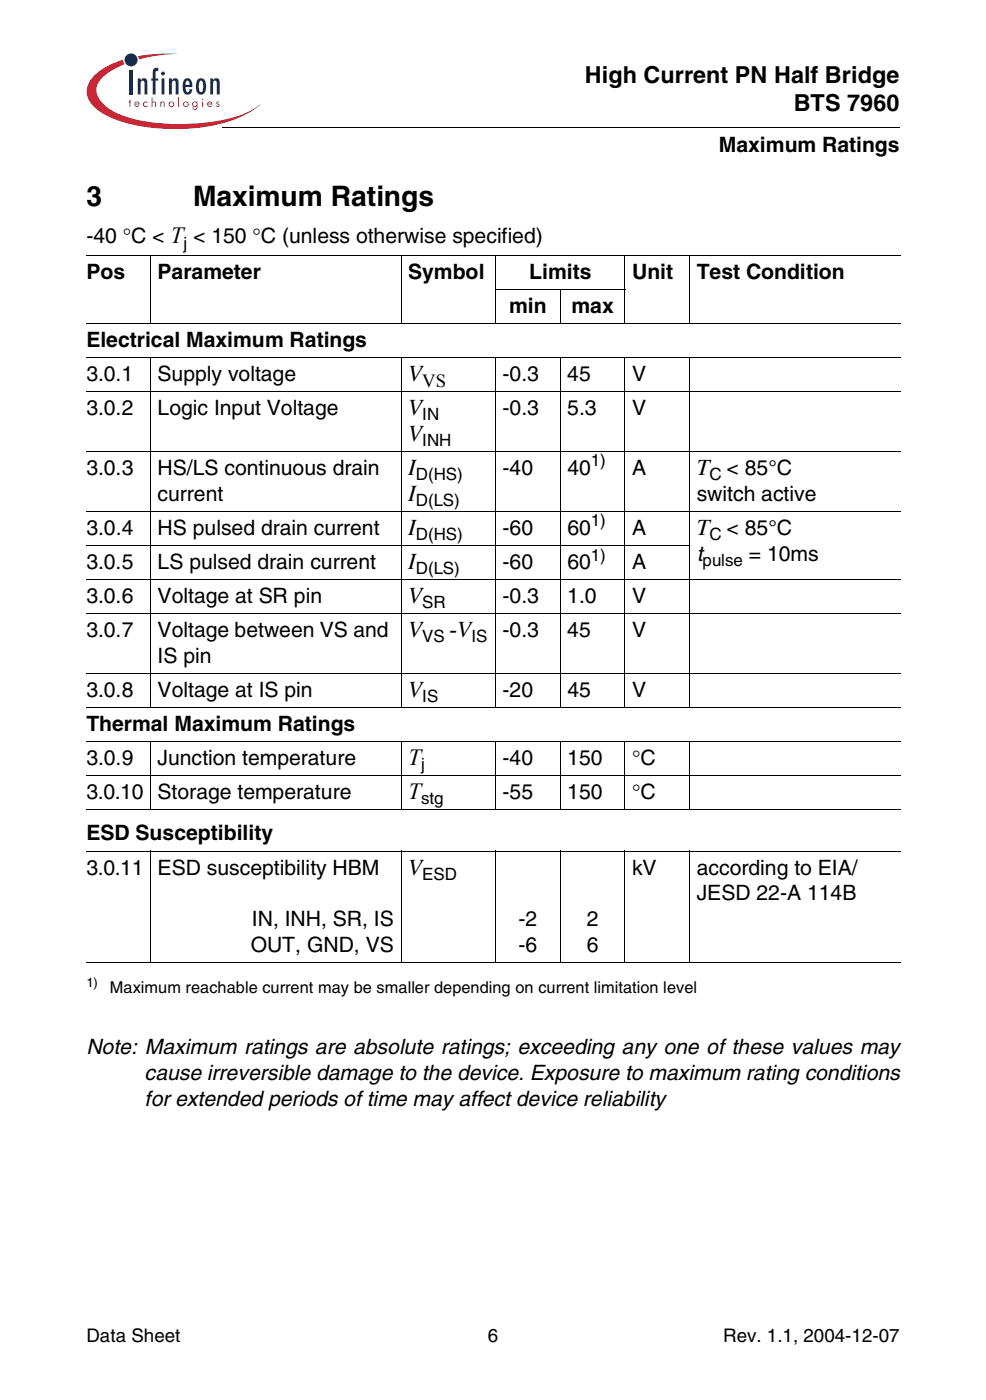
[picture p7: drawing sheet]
<svg xmlns="http://www.w3.org/2000/svg" width="207mm" height="294mm" viewBox="0 0 207 294" stroke-linecap="round" stroke-linejoin="round" font-family="sans-serif">
<defs><g id="words">
<g font-size="5.9">
<text x="18.1" y="43.3">3</text>
<text x="40.5" y="43.3">Maximum Ratings</text>
</g>
<g font-size="4.9">
<text x="122.8" y="17.4">High Current PN Half Bridge</text>
<text x="166.7" y="23.3">BTS 7960</text>
<text x="85.7" y="80">V</text>
<text x="85.7" y="87.2">V</text>
<text x="85.7" y="92.7">V</text>
<text x="85.7" y="99.8">I</text>
<text x="146.3" y="99.8">T</text>
<text x="85.7" y="105.3">I</text>
<text x="85.7" y="112.4">I</text>
<text x="146.3" y="112.4">T</text>
<text x="85.7" y="119.6">I</text>
<text x="85.7" y="126.7">V</text>
<text x="85.7" y="133.9">V</text>
<text x="94.4" y="133.9">-V</text>
<text x="85.7" y="146.5">V</text>
<text x="85.7" y="160.8">T</text>
<text x="85.7" y="168">T</text>
<text x="85.7" y="183.8">V</text>
</g>
<g font-size="4.4">
<text x="150.9" y="31.9">Maximum Ratings</text>
<text x="18.1" y="51.2">-40 °C &lt; T &lt; 150 °C (unless otherwise specified)</text>
<text x="18.1" y="58.6">Pos</text>
<text x="33.1" y="58.6">Parameter</text>
<text x="85.7" y="58.6">Symbol</text>
<text x="111.1" y="58.6">Limits</text>
<text x="132.8" y="58.6">Unit</text>
<text x="146.3" y="58.6">Test Condition</text>
<text x="106.9" y="65.7">min</text>
<text x="120" y="65.7">max</text>
<text x="18.1" y="72.9">Electrical Maximum Ratings</text>
<text x="18.1" y="80">3.0.1</text>
<text x="33.1" y="80">Supply voltage</text>
<text x="105.6" y="80">-0.3</text>
<text x="119.1" y="80">45</text>
<text x="132.7" y="80">V</text>
<text x="18.1" y="87.2">3.0.2</text>
<text x="33.1" y="87.2">Logic Input Voltage</text>
<text x="105.6" y="87.2">-0.3</text>
<text x="119.1" y="87.2">5.3</text>
<text x="132.7" y="87.2">V</text>
<text x="18.1" y="99.8">3.0.3</text>
<text x="33.1" y="99.8">HS/LS continuous drain</text>
<text x="105.6" y="99.8">-40</text>
<text x="119.2" y="99.8">40</text>
<text x="132.7" y="99.8">A</text>
<text x="152.6" y="99.8">&lt; 85°C</text>
<text x="33.1" y="105.3">current</text>
<text x="146.3" y="105.3">switch active</text>
<text x="18.1" y="112.4">3.0.4</text>
<text x="33.1" y="112.4">HS pulsed drain current</text>
<text x="105.6" y="112.4">-60</text>
<text x="119.2" y="112.4">60</text>
<text x="132.7" y="112.4">A</text>
<text x="152.6" y="112.4">&lt; 85°C</text>
<text x="18.1" y="119.6">3.0.5</text>
<text x="33.1" y="119.6">LS pulsed drain current</text>
<text x="105.6" y="119.6">-60</text>
<text x="119.2" y="119.6">60</text>
<text x="132.7" y="119.6">A</text>
<text x="146.3" y="117.8">t</text>
<text x="157.3" y="117.8">= 10ms</text>
<text x="18.1" y="126.7">3.0.6</text>
<text x="33.1" y="126.7">Voltage at SR pin</text>
<text x="105.6" y="126.7">-0.3</text>
<text x="119.1" y="126.7">1.0</text>
<text x="132.7" y="126.7">V</text>
<text x="18.1" y="133.9">3.0.7</text>
<text x="33.1" y="133.9">Voltage between VS and</text>
<text x="105.6" y="133.9">-0.3</text>
<text x="119.1" y="133.9">45</text>
<text x="132.7" y="133.9">V</text>
<text x="33.1" y="139.3">IS pin</text>
<text x="18.1" y="146.5">3.0.8</text>
<text x="33.1" y="146.5">Voltage at IS pin</text>
<text x="105.6" y="146.5">-20</text>
<text x="119.2" y="146.5">45</text>
<text x="132.7" y="146.5">V</text>
<text x="18.1" y="153.7">Thermal Maximum Ratings</text>
<text x="18.1" y="160.8">3.0.9</text>
<text x="33.1" y="160.8">Junction temperature</text>
<text x="105.6" y="160.8">-40</text>
<text x="119.1" y="160.8">150</text>
<text x="132.7" y="160.8">°C</text>
<text x="18.1" y="168">3.0.10 Storage temperature</text>
<text x="105.6" y="168">-55</text>
<text x="119.1" y="168">150</text>
<text x="132.7" y="168">°C</text>
<text x="18.1" y="176.6">ESD Susceptibility</text>
<text x="18.1" y="183.8">3.0.11 ESD susceptibility HBM</text>
<text x="132.7" y="183.8">kV</text>
<text x="146.3" y="183.8">according to EIA/</text>
<text x="146.3" y="189.2">JESD 22-A 114B</text>
<text x="52.9" y="194.6">IN, INH, SR, IS</text>
<text x="108.9" y="194.6">-2</text>
<text x="123.2" y="194.6">2</text>
<text x="52.6" y="200.1">OUT, GND, VS</text>
<text x="108.9" y="200.1">-6</text>
<text x="123.2" y="200.1">6</text>
<text x="18.1" y="221.5">Note: Maximum ratings are absolute ratings; exceeding any one of these values may</text>
<text x="30.4" y="226.9">cause irreversible damage to the device. Exposure to maximum rating conditions</text>
<text x="30.4" y="232.4">for extended periods of time may affect device reliability</text>
</g>
<g font-size="3.9">
<text x="88.7" y="81.3">VS</text>
<text x="18.1" y="282.1">Data Sheet</text>
<text x="102.4" y="282.1">6</text>
<text x="151.9" y="282.1">Rev. 1.1, 2004-12-07</text>
</g>
<g font-size="3.6">
<text x="38.6" y="52.3">j</text>
<text x="88.7" y="88.3">IN</text>
<text x="88.7" y="93.8">INH</text>
<text x="87.3" y="100.9">D(HS)</text>
<text x="124.1" y="98">1)</text>
<text x="149" y="100.9">C</text>
<text x="87.3" y="106.4">D(LS)</text>
<text x="87.3" y="113.5">D(HS)</text>
<text x="124.1" y="110.6">1)</text>
<text x="149" y="113.5">C</text>
<text x="124.1" y="117.8">1)</text>
<text x="147.6" y="118.9">pulse</text>
<text x="87.3" y="120.7">D(LS)</text>
<text x="88.7" y="127.8">SR</text>
<text x="88.7" y="135">VS</text>
<text x="99" y="135">IS</text>
<text x="88.7" y="147.6">IS</text>
<text x="88.4" y="161.9">j</text>
<text x="88.4" y="169.1">stg</text>
<text x="88.7" y="184.9">ESD</text>
</g>
<text font-size="3.4" x="23.1" y="208.8">Maximum reachable current may be smaller depending on current limitation level</text>
<text font-size="2.8" x="18.1" y="207.4">1)</text>
</g></defs>
<g fill="#c82434">
<path d="M27.2 20.9h.2v.4h.2v.2h-.2v1h-.2v-1h-.1z"/>
<path d="M30.2 21.5l.6-.2 .2 .1v.3a.42 .42 0 0 0-.6-.1 .42 .42 0 0 0 0 .6 .42 .42 0 0 0 .6-.1v.3a.6 .6 0 0 1-.8-.1 .6 .6 0 0 1 0-.8z"/>
<path d="M31.8 20.5h.2v1l.4-.2 .3 .3 .1 .9h-.2l-.1-.8-.2-.2-.3 .2v.8h-.2z"/>
<path d="M33.7 21.3h.2v.2l.3-.2 .2 .1 .2 1.1h-.2v-.8l-.2-.2-.3 .2v.8h-.2z"/>
<path d="M37.4 20.5h.2v2h-.2z"/>
<path d="M45.5 21.5a.34 .34 0 0 1 .6 0h-.5l.1 .2a.4 .4 0 0 1 .4 .4 .4 .4 0 0 1-.3 .4 .4 .4 0 0 1-.5-.3l.6 .1-.1-.3a.4 .4 0 0 1-.3-.5z"/>
<path d="M29 11.8a36.8 36.8 0 0 1 8.7-.5 31.9 31.9 0 0 0-8.5 1.2z"/>
<path d="M19.9 15.8a14.7 14.7 0 0 1 6-3.3l.2 1a9.9 9.9 0 0 0-5.7 4.4 4 4 0 0 0 1.7 4.3 20.8 20.8 0 0 0 11.3 3.7 40 40 0 0 0 18.7-2.3l2.5-1.7a19.5 19.5 0 0 1-10.2 4.6 41.7 41.7 0 0 1-20.1-1.4 10 10 0 0 1-5.7-4.2 4.3 4.3 0 0 1 1.3-5.1z"/>
<path d="M28.5 21.6l.3-.1 .3 .3h-.7zM28.4 21.5a.59 .59 0 0 0 0 .9 .59 .59 0 0 0 .9-.2l-.2-.1-.2 .2a.37 .37 0 0 1-.5-.4h.9a.55 .55 0 0 0-.3-.5 .55 .55 0 0 0-.6 .1z"/>
<path d="M35.6 21.9a.41 .41 0 0 1 .8 0 .41 .41 0 0 1-.8 0zM35.4 21.9a.6 .6 0 0 0 1.2 0 .6 .6 0 0 0-1.2 0z"/>
<path d="M38.6 21.9a.45 .45 0 0 1 .9 0 .45 .45 0 0 1-.9 0zM38.4 21.9a.6 .6 0 0 0 1.2 0 .6 .6 0 0 0-1.2 0z"/>
<path d="M40.5 21.9a.4 .4 0 0 1 .8 0 .4 .4 0 0 1-.8 0zM40.5 21.5a.57 .57 0 0 0 0 .8 .57 .57 0 0 0 .8 0 .44 .44 0 0 1-.1 .5 .44 .44 0 0 1-.5 .1l-.1-.3h-.2a.57 .57 0 0 0 .6 .5 .57 .57 0 0 0 .5-.7v-1.1h-.2v.2l-.4-.2z"/>
<path d="M42.5 21.3h.2v1.2h-.2zM42.4 20.9a.15 .15 0 0 1 .3 0 .15 .15 0 0 1-.3 0z"/>
<path d="M43.8 21.6l.3-.1 .3 .3h-.7zM43.7 21.5a.59 .59 0 0 0 0 .9 .59 .59 0 0 0 .9-.2l-.2-.1-.2 .2a.37 .37 0 0 1-.5-.4h.9a.55 .55 0 0 0-.3-.5 .55 .55 0 0 0-.6 .1z"/>
</g>
<g fill="#18469d">
<path d="M27.2 14.8h.7v5.1h-.7z"/>
<path d="M28.9 16.5h.7v.4a.78 .78 0 0 1 1-.4 .78 .78 0 0 1 .4 1v2.4h-.7v-2.6l-.4-.3a.58 .58 0 0 0-.3 .7v2.2h-.7z"/>
<path d="M32.2 14.5a.91 .91 0 0 1 1.1-.2v.7l-.3-.1-.3 .3v1.3h.5v.5h-.5v2.9h-.6v-2.9h-.4v-.5h.4v-1.5z"/>
<path d="M35.5 16.5h.6v.4a.78 .78 0 0 1 1.1-.4 .78 .78 0 0 1 .3 1v2.4h-.6v-2.6l-.4-.3a.58 .58 0 0 0-.4 .7v2.2h-.6z"/>
<path d="M44.1 16.5h.7v.4a.78 .78 0 0 1 1-.4 .78 .78 0 0 1 .4 1v2.4h-.7v-2.6l-.4-.3a.58 .58 0 0 0-.3 .7v2.2h-.7z"/>
<path d="M33.9 16.5h.7v3.4h-.7zM33.8 15.5a.45 .45 0 0 1 .9 0 .45 .45 0 0 1-.9 0z"/>
<path d="M39.1 17.1l.3-.1a.73 .73 0 0 1 .4 .8h-.8zM38.9 16.5a2.66 2.66 0 0 0 0 3.3 1.02 1.02 0 0 0 1.1-.1 1.02 1.02 0 0 0 .4-1h-.6l-.1 .6-.3 .1a.97 .97 0 0 1-.4-1.1l1.4-.1a1.54 1.54 0 0 0-1-1.8z"/>
<path d="M41.9 17.1l.3-.1a1.27 1.27 0 0 1 .4 1.5l-.1 .7-.3 .1a1.26 1.26 0 0 1-.4-1.4zM41.4 16.8l-.3 1.4a1.24 1.24 0 0 0 .3 1.3 1.24 1.24 0 0 0 1.3 .3 2.57 2.57 0 0 0 0-3.3l-.5-.1-.5 .1z"/>
<circle cx="27.5" cy="12.6" r="1.38"/>
</g>
<path d="M46.6 26.6l.1 .2z" fill="#000"/>
<path d="M46.7 26.7h142.3" fill="none" stroke="#000" stroke-width=".21"/>
<g fill="#fff">
<path d="M18.1 28.8h45.9v4.8h-45.9z"/>
<path d="M18.1 202.3h171.1v1.6h-171.1z"/>
</g>
<g fill="none" stroke="#000" stroke-width=".21">
<path d="M18.1 53.6h171.1M31.6 53.6v14.4M84.2 53.6v14.4M104.1 53.6v14.4M131.3 53.6v14.4M144.9 53.6v14.4M18.1 68h171.1M18.1 75.1h171.1M31.6 75v73.8M84.2 75v73.8M104 60.8h27.3M104.1 75v73.8"/>
<path d="M117.7 60.7v7.3M117.7 75v73.8M131.3 75v73.8M144.9 75v73.8M18.1 82.3h171.1M18.1 94.9h171.1M18.1 107.5h171.1M18.1 114.6h126.8M18.1 121.8h171.1M18.1 129h171.1M18.1 141.5h171.1M18.1 148.7h171.1"/>
<path d="M18.1 155.9h171.1M31.6 155.8v14.5M84.2 155.8v14.5M104.1 155.8v14.5M117.7 155.8v14.5M131.3 155.8v14.5M144.9 155.8v14.5M18.1 163.1h171.1M18.1 170.2h171.1M18.1 178.8h171.1M31.6 178.8v23.6M84.2 178.8v23.6"/>
<path d="M104.1 178.8v23.6M117.7 178.8v23.6M131.3 178.8v23.6M144.9 178.8v23.6M18.1 202.3h171.1"/>
</g>
<use href="#words"/>
</svg>
